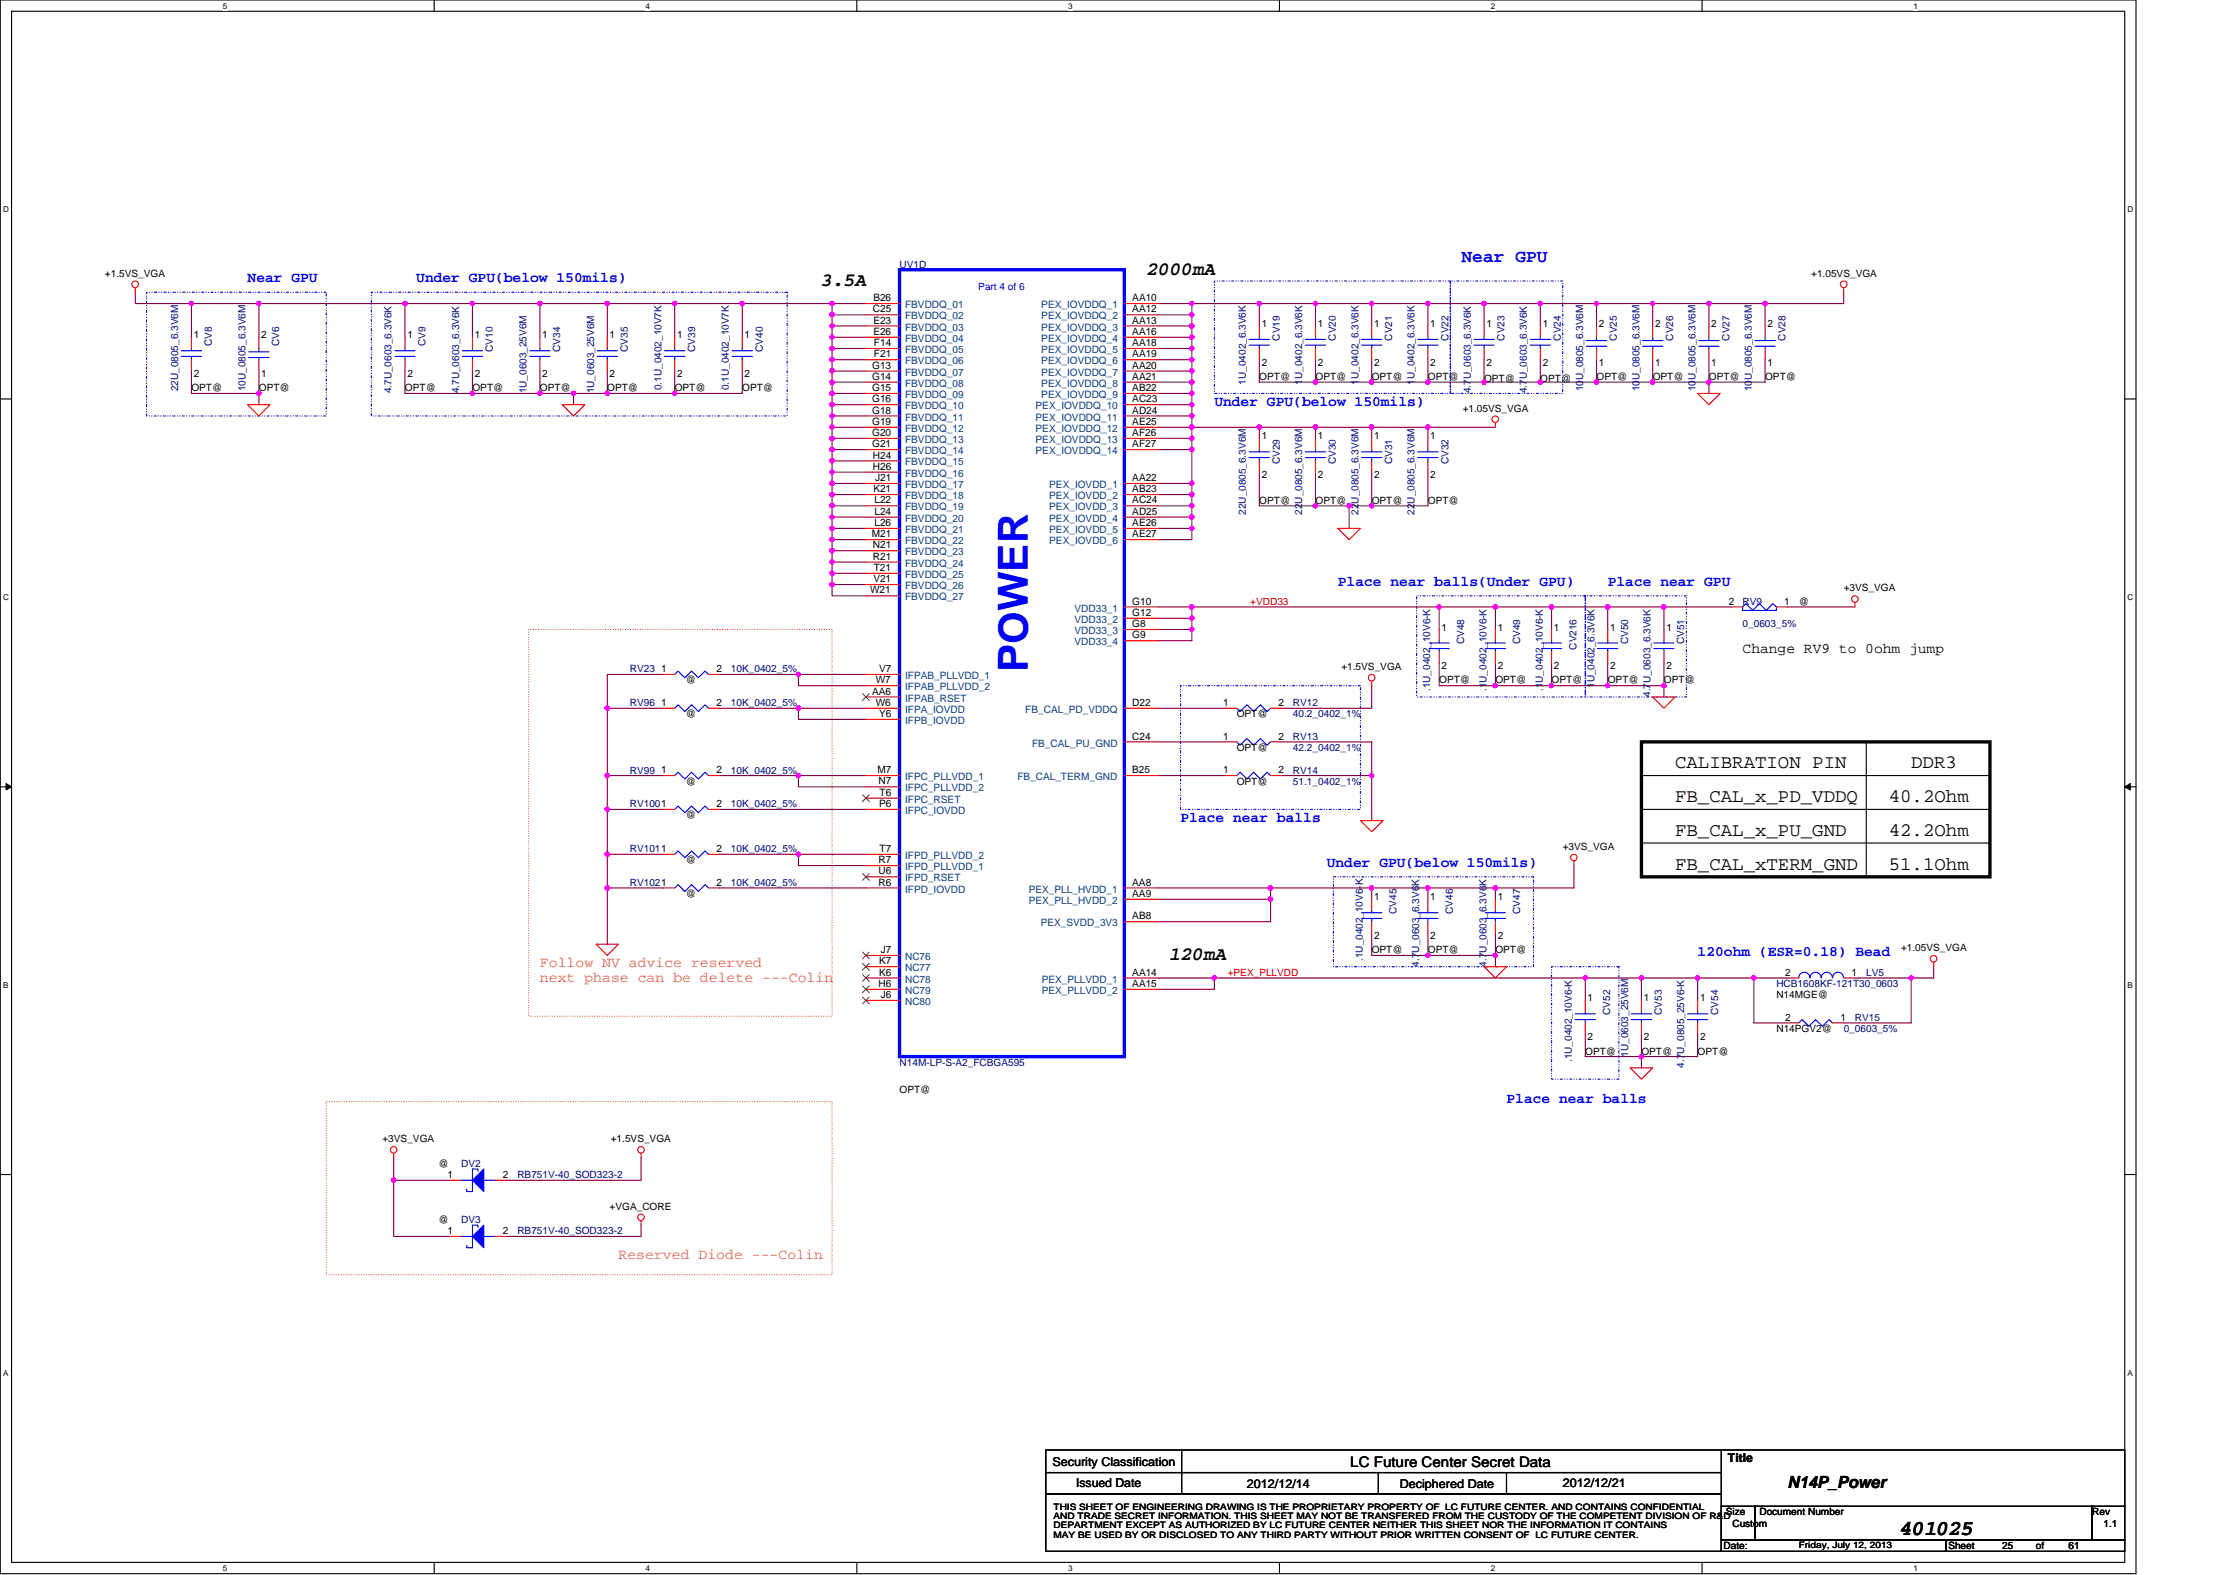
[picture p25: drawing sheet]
<svg xmlns="http://www.w3.org/2000/svg" width="297mm" height="210mm" viewBox="0 0 297 210" stroke-linecap="round" stroke-linejoin="round" font-family="sans-serif">
<defs><g id="words">
<text font-size="5.5" fill="#00f" x="137" y="89.6" transform="rotate(-90 137 89.6)">POWER</text>
<text font-size="2.8" x="253.3" y="204.7">401025</text>
<g font-size="2.5">
<text x="109.4" y="38.1">3.5A</text>
<text x="152.9" y="36.6">2000mA</text>
<text x="223.3" y="102.4">CALIBRATION PIN</text>
<text x="223.3" y="106.9">FB_CAL_x_PD_VDDQ</text>
<text x="251.8" y="106.9">40.2Ohm</text>
<text x="254.8" y="102.4">DDR3</text>
<text x="223.3" y="111.4">FB_CAL_x_PU_GND</text>
<text x="251.8" y="111.4">42.2Ohm</text>
<text x="223.3" y="115.9">FB_CAL_xTERM_GND</text>
<text x="251.8" y="115.9">51.1Ohm</text>
<text x="155.9" y="128">120mA</text>
</g>
<text font-size="2.4" fill="#00f" x="194.9" y="35">Near GPU</text>
<text font-size="2.2" x="238.3" y="198.4">N14P_Power</text>
<g font-size="1.9" fill="#00f">
<text x="33" y="37.6">Near GPU</text>
<text x="55.5" y="37.6">Under GPU(below 150mils)</text>
<text x="161.9" y="54.1">Under GPU(below 150mils)</text>
<text x="178.4" y="78.1">Place near balls(Under GPU)</text>
<text x="214.3" y="78.1">Place near GPU</text>
<text x="157.4" y="109.5">Place near balls</text>
<text x="176.9" y="115.5">Under GPU(below 150mils)</text>
<text x="226.3" y="127.5">120ohm (ESR=0.18) Bead</text>
<text x="200.8" y="147">Place near balls</text>
</g>
<g font-size="1.9">
<text x="232.3" y="87">Change RV9 to 0ohm jump</text>
<text x="180" y="195.5">LC Future Center Secret Data</text>
</g>
<g font-size="1.9" fill="#ff8000">
<text x="72" y="128.9">Follow NV advice reserved</text>
<text x="72" y="130.9">next phase can be delete ---Colin</text>
<text x="82.5" y="167.9">Reserved Diode ---Colin</text>
</g>
<g font-size="1.6">
<text x="140.3" y="195.4">Security Classification</text>
<text x="230.4" y="195">Title</text>
<text x="143.5" y="198.2">Issued Date</text>
<text x="166.2" y="198.4">2012/12/14</text>
<text x="186.6" y="198.4">Deciphered Date</text>
<text x="208.3" y="198.2">2012/12/21</text>
</g>
<g font-size="1.4">
<text x="116.4" y="41.7">C25</text>
<text x="116.4" y="40.2">B26</text>
<text x="151" y="40.2">AA10</text>
<text x="151" y="41.7">AA12</text>
<text x="25.8" y="45.1">1</text>
<text x="34.8" y="45.1">2</text>
<text x="54.3" y="45.1">1</text>
<text x="63.3" y="45.1">1</text>
<text x="72.3" y="45.1">1</text>
<text x="81.3" y="45.1">1</text>
<text x="90.3" y="45.1">1</text>
<text x="99.3" y="45.1">1</text>
<text x="116.4" y="43.1">E23</text>
<text x="116.4" y="44.6">E26</text>
<text x="116.5" y="46.1">F14</text>
<text x="116.5" y="47.6">F21</text>
<text x="151" y="43.1">AA13</text>
<text x="151" y="44.6">AA16</text>
<text x="151" y="46.1">AA18</text>
<text x="151" y="47.6">AA19</text>
<text x="168.2" y="43.6">1</text>
<text x="175.7" y="43.6">1</text>
<text x="183.2" y="43.6">1</text>
<text x="190.7" y="43.6">1</text>
<text x="198.2" y="43.6">1</text>
<text x="205.7" y="43.6">1</text>
<text x="213.2" y="43.6">2</text>
<text x="220.7" y="43.6">2</text>
<text x="228.2" y="43.6">2</text>
<text x="235.6" y="43.6">2</text>
<text x="25.8" y="50.2">2</text>
<text x="34.8" y="50.2">1</text>
<text x="54.3" y="50.2">2</text>
<text x="63.3" y="50.2">2</text>
<text x="72.3" y="50.2">2</text>
<text x="81.3" y="50.2">2</text>
<text x="90.3" y="50.2">2</text>
<text x="99.3" y="50.2">2</text>
<text x="116.3" y="50.6">G14</text>
<text x="116.3" y="52.1">G15</text>
<text x="116.3" y="53.6">G16</text>
<text x="116.3" y="49.1">G13</text>
<text x="151" y="49.1">AA20</text>
<text x="151" y="50.6">AA21</text>
<text x="151" y="52.1">AB22</text>
<text x="151" y="53.6">AC23</text>
<text x="168.2" y="48.7">2</text>
<text x="175.7" y="48.7">2</text>
<text x="183.2" y="48.7">2</text>
<text x="190.7" y="48.7">2</text>
<text x="198.2" y="48.7">2</text>
<text x="205.7" y="48.7">2</text>
<text x="213.2" y="48.7">1</text>
<text x="220.7" y="48.7">1</text>
<text x="228.2" y="48.7">1</text>
<text x="235.6" y="48.7">1</text>
<text x="116.3" y="55.1">G18</text>
<text x="116.3" y="56.6">G19</text>
<text x="116.3" y="58.1">G20</text>
<text x="116.3" y="59.6">G21</text>
<text x="151" y="55.1">AD24</text>
<text x="151" y="56.6">AE25</text>
<text x="151" y="58.1">AF26</text>
<text x="151" y="59.6">AF27</text>
<text x="168.2" y="58.6">1</text>
<text x="175.7" y="58.6">1</text>
<text x="183.2" y="58.6">1</text>
<text x="190.7" y="58.6">1</text>
<text x="116.4" y="61.1">H24</text>
<text x="116.4" y="62.6">H26</text>
<text x="116.4" y="65.6">K21</text>
<text x="116.7" y="64.1">J21</text>
<text x="151" y="64.1">AA22</text>
<text x="151" y="65.6">AB23</text>
<text x="168.2" y="63.7">2</text>
<text x="175.7" y="63.7">2</text>
<text x="183.2" y="63.7">2</text>
<text x="190.7" y="63.7">2</text>
<text x="116.2" y="71.6">M21</text>
<text x="116.6" y="67.1">L22</text>
<text x="116.6" y="68.6">L24</text>
<text x="116.6" y="70.1">L26</text>
<text x="151" y="67.1">AC24</text>
<text x="151" y="68.6">AD25</text>
<text x="151" y="70.1">AE26</text>
<text x="151" y="71.6">AE27</text>
<text x="116.4" y="73.1">N21</text>
<text x="116.4" y="74.6">R21</text>
<text x="116.4" y="77.6">V21</text>
<text x="116.5" y="76.1">T21</text>
<text x="116" y="79.1">W21</text>
<text x="151" y="80.6">G10</text>
<text x="151" y="82.1">G12</text>
<text x="151" y="83.6">G8</text>
<text x="230.5" y="80.6">2</text>
<text x="237.9" y="80.6">1</text>
<text x="88.1" y="89.6">1</text>
<text x="95.5" y="89.6">2</text>
<text x="117.2" y="89.6">V7</text>
<text x="151" y="85.1">G9</text>
<text x="192.2" y="84.1">1</text>
<text x="192.2" y="89.2">2</text>
<text x="199.7" y="84.1">1</text>
<text x="199.7" y="89.2">2</text>
<text x="207.2" y="84.1">1</text>
<text x="207.2" y="89.2">2</text>
<text x="214.7" y="84.1">1</text>
<text x="214.7" y="89.2">2</text>
<text x="222.2" y="84.1">1</text>
<text x="222.2" y="89.2">2</text>
<text x="88.1" y="94.1">1</text>
<text x="95.5" y="94.1">2</text>
<text x="116.3" y="92.6">AA6</text>
<text x="116.8" y="94.1">W6</text>
<text x="116.8" y="91.1">W7</text>
<text x="117.2" y="95.6">Y6</text>
<text x="151" y="94.1">D22</text>
<text x="163.1" y="94.1">1</text>
<text x="170.5" y="94.1">2</text>
<text x="151" y="98.6">C24</text>
<text x="163.1" y="98.6">1</text>
<text x="170.5" y="98.6">2</text>
<text x="88.1" y="103.1">1</text>
<text x="95.5" y="107.6">2</text>
<text x="95.5" y="103.1">2</text>
<text x="117" y="103.1">M7</text>
<text x="117.1" y="104.6">N7</text>
<text x="117.2" y="107.6">P6</text>
<text x="117.3" y="106.1">T6</text>
<text x="151" y="103.1">B25</text>
<text x="163.1" y="103.1">1</text>
<text x="170.5" y="103.1">2</text>
<text x="95.5" y="113.6">2</text>
<text x="117.3" y="113.6">T7</text>
<text x="95.5" y="118.1">2</text>
<text x="117.1" y="118.1">R6</text>
<text x="117.1" y="115.1">R7</text>
<text x="117.1" y="116.6">U6</text>
<text x="151" y="118.1">AA8</text>
<text x="151" y="119.6">AA9</text>
<text x="151" y="122.6">AB8</text>
<text x="183.2" y="120">1</text>
<text x="183.2" y="125.2">2</text>
<text x="190.7" y="120">1</text>
<text x="190.7" y="125.2">2</text>
<text x="199.7" y="120">1</text>
<text x="199.7" y="125.2">2</text>
<text x="117.1" y="131.6">H6</text>
<text x="117.2" y="128.6">K7</text>
<text x="117.2" y="130.1">K6</text>
<text x="117.4" y="127.1">J7</text>
<text x="151" y="130.1">AA14</text>
<text x="151" y="131.6">AA15</text>
<text x="238" y="130.1">2</text>
<text x="246.9" y="130.1">1</text>
<text x="117.4" y="133.1">J6</text>
<text x="211.7" y="133.5">1</text>
<text x="219.2" y="133.5">1</text>
<text x="226.6" y="133.5">1</text>
<text x="238" y="136.1">2</text>
<text x="245.4" y="136.1">1</text>
<text x="211.7" y="138.7">2</text>
<text x="219.2" y="138.7">2</text>
<text x="226.6" y="138.7">2</text>
<text x="59.7" y="157">1</text>
<text x="67" y="157">2</text>
<text x="59.7" y="164.5">1</text>
<text x="67" y="164.5">2</text>
</g>
<g font-size="1.4" fill="#004080">
<text x="120.7" y="41.1">FBVDDQ_01</text>
<text x="138.8" y="41.1">PEX_IOVDDQ_1</text>
<text x="120.7" y="42.6">FBVDDQ_02</text>
<text x="120.7" y="44.1">FBVDDQ_03</text>
<text x="120.7" y="45.6">FBVDDQ_04</text>
<text x="120.7" y="47.1">FBVDDQ_05</text>
<text x="138.8" y="42.6">PEX_IOVDDQ_2</text>
<text x="138.8" y="44.1">PEX_IOVDDQ_3</text>
<text x="138.8" y="45.6">PEX_IOVDDQ_4</text>
<text x="138.8" y="47.1">PEX_IOVDDQ_5</text>
<text x="120.7" y="48.6">FBVDDQ_06</text>
<text x="120.7" y="51.6">FBVDDQ_08</text>
<text x="120.7" y="53.1">FBVDDQ_09</text>
<text x="120.7" y="50.1">FBVDDQ_07</text>
<text x="138.8" y="48.6">PEX_IOVDDQ_6</text>
<text x="138.8" y="50.1">PEX_IOVDDQ_7</text>
<text x="138.8" y="51.6">PEX_IOVDDQ_8</text>
<text x="138.8" y="53.1">PEX_IOVDDQ_9</text>
<text x="120.7" y="54.6">FBVDDQ_10</text>
<text x="120.7" y="56.1">FBVDDQ_11</text>
<text x="120.7" y="57.6">FBVDDQ_12</text>
<text x="120.7" y="59.1">FBVDDQ_13</text>
<text x="138.1" y="54.6">PEX_IOVDDQ_10</text>
<text x="138.1" y="56.1">PEX_IOVDDQ_11</text>
<text x="138.1" y="57.6">PEX_IOVDDQ_12</text>
<text x="138.1" y="59.1">PEX_IOVDDQ_13</text>
<text x="120.7" y="60.6">FBVDDQ_14</text>
<text x="120.7" y="62.1">FBVDDQ_15</text>
<text x="120.7" y="63.6">FBVDDQ_16</text>
<text x="120.7" y="65.1">FBVDDQ_17</text>
<text x="138.1" y="60.6">PEX_IOVDDQ_14</text>
<text x="139.9" y="65.1">PEX_IOVDD_1</text>
<text x="120.7" y="66.5">FBVDDQ_18</text>
<text x="120.7" y="68.1">FBVDDQ_19</text>
<text x="120.7" y="69.6">FBVDDQ_20</text>
<text x="120.7" y="71.1">FBVDDQ_21</text>
<text x="139.9" y="66.5">PEX_IOVDD_2</text>
<text x="139.9" y="68.1">PEX_IOVDD_3</text>
<text x="139.9" y="69.6">PEX_IOVDD_4</text>
<text x="139.9" y="71.1">PEX_IOVDD_5</text>
<text x="120.7" y="72.6">FBVDDQ_22</text>
<text x="120.7" y="74">FBVDDQ_23</text>
<text x="120.7" y="75.5">FBVDDQ_24</text>
<text x="120.7" y="77">FBVDDQ_25</text>
<text x="139.9" y="72.6">PEX_IOVDD_6</text>
<text x="120.7" y="78.5">FBVDDQ_26</text>
<text x="120.7" y="80.1">FBVDDQ_27</text>
<text x="143.3" y="81.5">VDD33_1</text>
<text x="143.3" y="83">VDD33_2</text>
<text x="143.3" y="84.5">VDD33_3</text>
<text x="143.3" y="86">VDD33_4</text>
<text x="120.7" y="95">IFPA_IOVDD</text>
<text x="120.7" y="92">IFPAB_PLLVDD_2</text>
<text x="120.7" y="93.5">IFPAB_RSET</text>
<text x="120.7" y="90.5">IFPAB_PLLVDD_1</text>
<text x="136.7" y="95">FB_CAL_PD_VDDQ</text>
<text x="120.7" y="96.5">IFPB_IOVDD</text>
<text x="137.6" y="99.5">FB_CAL_PU_GND</text>
<text x="120.7" y="105.5">IFPC_PLLVDD_2</text>
<text x="120.7" y="107">IFPC_RSET</text>
<text x="120.7" y="104">IFPC_PLLVDD_1</text>
<text x="135.6" y="104">FB_CAL_TERM_GND</text>
<text x="120.7" y="108.5">IFPC_IOVDD</text>
<text x="120.7" y="119">IFPD_IOVDD</text>
<text x="120.7" y="116">IFPD_PLLVDD_1</text>
<text x="120.7" y="117.5">IFPD_RSET</text>
<text x="120.7" y="114.5">IFPD_PLLVDD_2</text>
<text x="137.2" y="119">PEX_PLL_HVDD_1</text>
<text x="137.2" y="120.5">PEX_PLL_HVDD_2</text>
<text x="138.7" y="123.5">PEX_SVDD_3V3</text>
<text x="120.7" y="129.5">NC77</text>
<text x="120.7" y="131">NC78</text>
<text x="120.7" y="128">NC76</text>
<text x="138.9" y="131">PEX_PLLVDD_1</text>
<text x="120.7" y="132.5">NC79</text>
<text x="120.7" y="134">NC80</text>
<text x="138.9" y="132.5">PEX_PLLVDD_2</text>
</g>
<g font-size="1.3" fill="#000080">
<text x="119.9" y="35.7">UV1D</text>
<text x="28.3" y="46.2" transform="rotate(-90 28.3 46.2)">CV8</text>
<text x="37.2" y="46.2" transform="rotate(-90 37.2 46.2)">CV6</text>
<text x="56.7" y="46.2" transform="rotate(-90 56.7 46.2)">CV9</text>
<text x="65.7" y="46.9" transform="rotate(-90 65.7 46.9)">CV10</text>
<text x="74.7" y="46.9" transform="rotate(-90 74.7 46.9)">CV34</text>
<text x="83.7" y="46.9" transform="rotate(-90 83.7 46.9)">CV35</text>
<text x="92.7" y="46.9" transform="rotate(-90 92.7 46.9)">CV39</text>
<text x="101.7" y="46.9" transform="rotate(-90 101.7 46.9)">CV40</text>
<text x="170.6" y="45.4" transform="rotate(-90 170.6 45.4)">CV19</text>
<text x="178.1" y="45.4" transform="rotate(-90 178.1 45.4)">CV20</text>
<text x="185.6" y="45.4" transform="rotate(-90 185.6 45.4)">CV21</text>
<text x="193.1" y="45.4" transform="rotate(-90 193.1 45.4)">CV22</text>
<text x="200.6" y="45.4" transform="rotate(-90 200.6 45.4)">CV23</text>
<text x="208.1" y="45.4" transform="rotate(-90 208.1 45.4)">CV24</text>
<text x="215.6" y="45.4" transform="rotate(-90 215.6 45.4)">CV25</text>
<text x="223.1" y="45.4" transform="rotate(-90 223.1 45.4)">CV26</text>
<text x="230.6" y="45.4" transform="rotate(-90 230.6 45.4)">CV27</text>
<text x="238.1" y="45.4" transform="rotate(-90 238.1 45.4)">CV28</text>
<text x="23.7" y="52.2" transform="rotate(-90 23.7 52.2)">22U_0805_6.3V6M</text>
<text x="32.7" y="52.2" transform="rotate(-90 32.7 52.2)">10U_0805_6.3V6M</text>
<text x="52.2" y="52.5" transform="rotate(-90 52.2 52.5)">4.7U_0603_6.3V6K</text>
<text x="61.2" y="52.5" transform="rotate(-90 61.2 52.5)">4.7U_0603_6.3V6K</text>
<text x="70.2" y="52.5" transform="rotate(-90 70.2 52.5)">1U_0603_25V6M</text>
<text x="79.2" y="52.5" transform="rotate(-90 79.2 52.5)">1U_0603_25V6M</text>
<text x="88.2" y="52" transform="rotate(-90 88.2 52)">0.1U_0402_10V7K</text>
<text x="97.2" y="52" transform="rotate(-90 97.2 52)">0.1U_0402_10V7K</text>
<text x="166.1" y="51.3" transform="rotate(-90 166.1 51.3)">1U_0402_6.3V6K</text>
<text x="173.6" y="51.3" transform="rotate(-90 173.6 51.3)">1U_0402_6.3V6K</text>
<text x="181.1" y="51.3" transform="rotate(-90 181.1 51.3)">1U_0402_6.3V6K</text>
<text x="188.6" y="51.3" transform="rotate(-90 188.6 51.3)">1U_0402_6.3V6K</text>
<text x="196.1" y="52.5" transform="rotate(-90 196.1 52.5)">4.7U_0603_6.3V6K</text>
<text x="203.6" y="52.5" transform="rotate(-90 203.6 52.5)">4.7U_0603_6.3V6K</text>
<text x="211.1" y="52.2" transform="rotate(-90 211.1 52.2)">10U_0805_6.3V6M</text>
<text x="218.6" y="52.2" transform="rotate(-90 218.6 52.2)">10U_0805_6.3V6M</text>
<text x="226.1" y="52.2" transform="rotate(-90 226.1 52.2)">10U_0805_6.3V6M</text>
<text x="233.5" y="52.2" transform="rotate(-90 233.5 52.2)">10U_0805_6.3V6M</text>
<text x="170.6" y="61.9" transform="rotate(-90 170.6 61.9)">CV29</text>
<text x="178.1" y="61.9" transform="rotate(-90 178.1 61.9)">CV30</text>
<text x="185.6" y="61.9" transform="rotate(-90 185.6 61.9)">CV31</text>
<text x="193.1" y="61.9" transform="rotate(-90 193.1 61.9)">CV32</text>
<text x="166.1" y="68.6" transform="rotate(-90 166.1 68.6)">22U_0805_6.3V6M</text>
<text x="173.6" y="68.6" transform="rotate(-90 173.6 68.6)">22U_0805_6.3V6M</text>
<text x="181.1" y="68.6" transform="rotate(-90 181.1 68.6)">22U_0805_6.3V6M</text>
<text x="188.6" y="68.6" transform="rotate(-90 188.6 68.6)">22U_0805_6.3V6M</text>
<text x="232.3" y="80.6">RV9</text>
<text x="232.3" y="83.6">0_0603_5%</text>
<text x="84" y="89.6">RV23</text>
<text x="97.4" y="89.6">10K_0402_5%</text>
<text x="195.2" y="85.9" transform="rotate(-90 195.2 85.9)">CV48</text>
<text x="202.7" y="85.9" transform="rotate(-90 202.7 85.9)">CV49</text>
<text x="210.2" y="86.6" transform="rotate(-90 210.2 86.6)">CV216</text>
<text x="217.1" y="85.9" transform="rotate(-90 217.1 85.9)">CV50</text>
<text x="224.6" y="85.9" transform="rotate(-90 224.6 85.9)">CV51</text>
<text x="84" y="94.1">RV96</text>
<text x="97.4" y="94.1">10K_0402_5%</text>
<text x="172.4" y="94.1">RV12</text>
<text x="172.4" y="95.6">40.2_0402_1%</text>
<text x="190.7" y="92.2" transform="rotate(-90 190.7 92.2)">.1U_0402_10V6-K</text>
<text x="198.2" y="92.2" transform="rotate(-90 198.2 92.2)">.1U_0402_10V6-K</text>
<text x="205.7" y="92.2" transform="rotate(-90 205.7 92.2)">.1U_0402_10V6-K</text>
<text x="212.6" y="91.7" transform="rotate(-90 212.6 91.7)">1U_0402_6.3V6K</text>
<text x="220.1" y="92.9" transform="rotate(-90 220.1 92.9)">4.7U_0603_6.3V6K</text>
<text x="172.4" y="98.6">RV13</text>
<text x="172.4" y="100.1">42.2_0402_1%</text>
<text x="84" y="107.6">RV1001</text>
<text x="84" y="103.1">RV99</text>
<text x="97.4" y="107.6">10K_0402_5%</text>
<text x="97.4" y="103.1">10K_0402_5%</text>
<text x="172.4" y="103.1">RV14</text>
<text x="172.4" y="104.6">51.1_0402_1%</text>
<text x="84" y="113.6">RV1011</text>
<text x="97.4" y="113.6">10K_0402_5%</text>
<text x="84" y="118.1">RV1021</text>
<text x="97.4" y="118.1">10K_0402_5%</text>
<text x="186.2" y="121.8" transform="rotate(-90 186.2 121.8)">CV45</text>
<text x="193.7" y="121.8" transform="rotate(-90 193.7 121.8)">CV46</text>
<text x="202.7" y="121.8" transform="rotate(-90 202.7 121.8)">CV47</text>
<text x="181.7" y="128.1" transform="rotate(-90 181.7 128.1)">.1U_0402_10V6-K</text>
<text x="189.2" y="128.9" transform="rotate(-90 189.2 128.9)">4.7U_0603_6.3V6K</text>
<text x="198.2" y="128.9" transform="rotate(-90 198.2 128.9)">4.7U_0603_6.3V6K</text>
<text x="236.8" y="131.6">HCB1608KF-121T30_0603</text>
<text x="248.8" y="130.1">LV5</text>
<text x="214.7" y="135.3" transform="rotate(-90 214.7 135.3)">CV52</text>
<text x="221.6" y="135.3" transform="rotate(-90 221.6 135.3)">CV53</text>
<text x="229.1" y="135.3" transform="rotate(-90 229.1 135.3)">CV54</text>
<text x="245.8" y="137.6">0_0603_5%</text>
<text x="247.3" y="136.1">RV15</text>
<text x="119.9" y="142.1">N14M-LP-S-A2_FCBGA595</text>
<text x="209.6" y="141.6" transform="rotate(-90 209.6 141.6)">.1U_0402_10V6-K</text>
<text x="217.1" y="140.9" transform="rotate(-90 217.1 140.9)">1U_0603_25V6M</text>
<text x="224.6" y="142.4" transform="rotate(-90 224.6 142.4)">4.7U_0805_25V6-K</text>
<text x="61.5" y="155.6">DV2</text>
<text x="69" y="157.1">RB751V-40_SOD323-2</text>
<text x="61.5" y="163.1">DV3</text>
<text x="69" y="164.5">RB751V-40_SOD323-2</text>
</g>
<g font-size="1.3">
<text x="14" y="36.9">+1.5VS_VGA</text>
<text x="241.5" y="36.9">+1.05VS_VGA</text>
<text x="25.5" y="52.2">OPT@</text>
<text x="34.5" y="52.2">OPT@</text>
<text x="54" y="52.2">OPT@</text>
<text x="63" y="52.2">OPT@</text>
<text x="72" y="52.2">OPT@</text>
<text x="81" y="52.2">OPT@</text>
<text x="90" y="52.2">OPT@</text>
<text x="99" y="52.2">OPT@</text>
<text x="167.9" y="50.7">OPT@</text>
<text x="175.4" y="50.7">OPT@</text>
<text x="182.9" y="50.7">OPT@</text>
<text x="190.4" y="50.7">OPT@</text>
<text x="197.9" y="51">OPT@</text>
<text x="205.4" y="51">OPT@</text>
<text x="212.8" y="50.7">OPT@</text>
<text x="220.3" y="50.7">OPT@</text>
<text x="227.8" y="50.7">OPT@</text>
<text x="235.3" y="50.7">OPT@</text>
<text x="195" y="54.9">+1.05VS_VGA</text>
<text x="167.9" y="67.1">OPT@</text>
<text x="175.4" y="67.1">OPT@</text>
<text x="182.9" y="67.1">OPT@</text>
<text x="190.4" y="67.1">OPT@</text>
<text x="239.8" y="80.6">@</text>
<text x="245.8" y="78.8">+3VS_VGA</text>
<text x="178.8" y="89.3">+1.5VS_VGA</text>
<text x="91.5" y="91.1">@</text>
<text x="91.5" y="95.6">@</text>
<text x="164.9" y="95.6">OPT@</text>
<text x="191.9" y="91.1">OPT@</text>
<text x="199.4" y="91.1">OPT@</text>
<text x="206.9" y="91.1">OPT@</text>
<text x="214.4" y="91.1">OPT@</text>
<text x="221.8" y="91.1">OPT@</text>
<text x="164.9" y="100.1">OPT@</text>
<text x="91.5" y="104.6">@</text>
<text x="164.9" y="104.6">OPT@</text>
<text x="91.5" y="109.1">@</text>
<text x="208.3" y="113.3">+3VS_VGA</text>
<text x="91.5" y="119.6">@</text>
<text x="91.5" y="115.1">@</text>
<text x="182.9" y="127.1">OPT@</text>
<text x="190.4" y="127.1">OPT@</text>
<text x="199.4" y="127.1">OPT@</text>
<text x="253.4" y="126.8">+1.05VS_VGA</text>
<text x="236.8" y="133.1">N14MGE@</text>
<text x="236.8" y="137.6">N14PGV2@</text>
<text x="211.3" y="140.6">OPT@</text>
<text x="218.8" y="140.6">OPT@</text>
<text x="226.3" y="140.6">OPT@</text>
<text x="119.9" y="145.7">OPT@</text>
<text x="51" y="152.3">+3VS_VGA</text>
<text x="58.5" y="155.6">@</text>
<text x="81.4" y="152.3">+1.5VS_VGA</text>
<text x="81.3" y="161.3">+VGA_CORE</text>
<text x="58.5" y="163.1">@</text>
<text x="230.1" y="202">Size</text>
<text x="231" y="203.5">Custom</text>
<text x="234.6" y="202">Document Number</text>
<text x="278.9" y="202">Rev</text>
<text x="280.4" y="203.5">1.1</text>
<text x="229.8" y="206.5">Date:</text>
<text x="259.8" y="206.5">Sheet</text>
<text x="266.9" y="206.5">25</text>
<text x="271.4" y="206.5">of</text>
<text x="275.8" y="206.5">61</text>
</g>
<text font-size="1.3" fill="#00f" x="130.4" y="38.7">Part 4 of 6</text>
<g font-size="1.3" fill="#f00">
<text x="166.7" y="80.6">+VDD33</text>
<text x="163.7" y="130.1">+PEX_PLLVDD</text>
</g>
<g font-size="1.2">
<text x="140.5" y="201.3">THIS SHEET OF ENGINEERING DRAWING IS THE PROPRIETARY PROPERTY OF LC FUTURE CENTER. AND CONTAINS CONFIDENTIAL</text>
<text x="140.5" y="202.5">AND TRADE SECRET INFORMATION. THIS SHEET MAY NOT BE TRANSFERED FROM THE CUSTODY OF THE COMPETENT DIVISION OF R&amp;D</text>
<text x="140.5" y="203.8">DEPARTMENT EXCEPT AS AUTHORIZED BY LC FUTURE CENTER NEITHER THIS SHEET NOR THE INFORMATION IT CONTAINS</text>
<text x="140.5" y="205">MAY BE USED BY OR DISCLOSED TO ANY THIRD PARTY WITHOUT PRIOR WRITTEN CONSENT OF LC FUTURE CENTER.</text>
<text x="239.8" y="206.4">Friday, July 12, 2013</text>
</g>
<g font-size="1.1">
<text x="29.7" y="1.1">5</text>
<text x="86.1" y="1.1">4</text>
<text x="142.4" y="1.1">3</text>
<text x="198.8" y="1.1">2</text>
<text x="255.1" y="1.1">1</text>
<text x=".4" y="28.3">D</text>
<text x="283.7" y="28.3">D</text>
<text x=".4" y="80">C</text>
<text x="283.7" y="80">C</text>
<text x=".4" y="131.7">B</text>
<text x="283.7" y="131.7">B</text>
<text x=".4" y="183.4">A</text>
<text x="283.7" y="183.4">A</text>
<text x="29.7" y="209.4">5</text>
<text x="86.1" y="209.4">4</text>
<text x="142.4" y="209.4">3</text>
<text x="198.8" y="209.4">2</text>
<text x="255.1" y="209.4">1</text>
</g>
</g></defs>
<path d="M0 0h284.8v209.8h-284.8zM1.5 1.5h281.8v206.8h-281.8z" fill="none" stroke="#000" stroke-width=".15"/>
<g fill="#fff">
<path d="M29.7 .2h.6v1.2h-.6z"/>
<path d="M29.7 208.5h.6v1.2h-.6z"/>
</g>
<path d="M57.9 0v1.5M57.9 208.3v1.5" fill="none" stroke="#000" stroke-width=".15"/>
<g fill="#fff">
<path d="M86.1 .2h.6v1.2h-.6z"/>
<path d="M86.1 208.5h.6v1.2h-.6z"/>
</g>
<path d="M114.2 0v1.5M114.2 208.3v1.5" fill="none" stroke="#000" stroke-width=".15"/>
<g fill="#fff">
<path d="M142.4 .2h.6v1.2h-.6z"/>
<path d="M142.4 208.5h.6v1.2h-.6z"/>
</g>
<path d="M170.6 0v1.5M170.6 208.3v1.5" fill="none" stroke="#000" stroke-width=".15"/>
<g fill="#fff">
<path d="M198.8 .2h.5v1.2h-.5z"/>
<path d="M198.8 208.5h.5v1.2h-.5z"/>
</g>
<path d="M226.9 0v1.5M226.9 208.3v1.5" fill="none" stroke="#000" stroke-width=".15"/>
<g fill="#fff">
<path d="M255.1 .2h.6v1.2h-.6z"/>
<path d="M255.1 208.5h.6v1.2h-.6z"/>
<path d="M.4 27.3h.8v1.3h-.8z"/>
<path d="M283.7 27.3h.7v1.3h-.7z"/>
<path d="M.4 79h.8v1.2h-.8z"/>
<path d="M283.7 79h.7v1.2h-.7z"/>
</g>
<path d="M0 53.2h1.5M283.3 53.2h1.5" fill="none" stroke="#000" stroke-width=".15"/>
<g fill="#fff">
<path d="M.4 130.7h.7v1.3h-.7z"/>
<path d="M283.7 130.7h.6v1.3h-.6z"/>
</g>
<path d="M0 104.9h1.5M283.3 104.9h1.5" fill="none" stroke="#000" stroke-width=".15"/>
<path d="M.8 104.5l.7 .4-.7 .4zM283.3 104.9l.7-.4v.8z" fill="#000" stroke="#000" stroke-width=".13"/>
<g fill="#fff">
<path d="M.4 182.4h.7v1.2h-.7z"/>
<path d="M283.7 182.4h.6v1.2h-.6z"/>
</g>
<g fill="none" stroke="#000" stroke-width=".15">
<path d="M248.8 98.9v18M218.8 107.9h46.5M218.8 103.4h46.5M218.8 112.4h46.5M0 156.6h1.5M283.3 156.6h1.5M139.4 193.3h90.1v3h-90.1zM139.4 196.3h90.1v2.9h-90.1zM139.4 199.2h90.1v7.6h-90.1zM157.5 193.3v5.9M183.8 196.3v2.9M200.8 196.3v2.9"/>
<path d="M229.3 193.3h54v7.5M229.5 205.3h30v1.5h-30zM229.5 200.8h4.5v4.5h-4.5zM234 200.8h44.9v4.5h-44.9zM259.5 205.3h23.8v1.5h-23.8zM278.9 200.8h4.4v4.5h-4.4z"/>
</g>
<path d="M19.5 39h24v16.5h-24zM49.5 39h55.4v16.5h-55.4zM161.9 37.5h31.5v15h-31.5zM193.4 37.5h14.9v15h-14.9zM188.9 79.4h22.4v13.5h-22.4zM211.3 79.4h13.5v13.5h-13.5zM157.4 91.4h24v16.5h-24zM177.8 116.9h26.6v12h-26.6zM206.9 128.9h8.9v15h-8.9z" fill="none" stroke="#00f" stroke-width=".15" stroke-dasharray=".3 .3 0 .3 0 .3"/>
<path d="M218.8 98.9h46.5v18h-46.5z" fill="none" stroke="#000" stroke-width=".44"/>
<path d="M70.5 83.9h40.4v51.6h-40.4zM43.5 146.9h67.4v23h-67.4z" fill="none" stroke="#ff8000" stroke-width=".15" stroke-dasharray="0 .3"/>
<g fill="none" stroke="#800040" stroke-width=".15">
<path d="M18 39v1.5h7.5M245.8 39v1.5h-10.5M25.5 40.5h9M25.5 40.5v4.5M25.5 49.5v3h9M34.5 40.5h19.5M34.5 40.5v4.5M34.5 49.5v3M34.5 52.5v1.5M54 49.5v3h9M54 40.5v4.5M54 40.5h9"/>
<path d="M63 49.5v3M63 52.5h9M63 40.5v4.5M63 40.5h9M72 49.5v3M72 40.5v4.5M72 52.5h4.5M72 40.5h9M76.5 52.5v1.5M76.5 52.5h4.5M81 52.5h9M81 49.5v3"/>
<path d="M81 40.5v4.5M81 40.5h9M90 40.5v4.5M90 49.5v3M90 40.5h9M99 40.5h11.9M99 40.5v4.5M99 49.5v3h-9M110.9 40.5h4.5M110.9 40.5v1.5h4.5M110.9 43.5h4.5M110.9 43.5v1.5h4.5"/>
<path d="M110.9 45v1.5h4.5M110.9 48h4.5M110.9 48v1.5h4.5M110.9 50.9h4.5M110.9 50.9v1.6h4.5M110.9 52.5v1.5h4.5M110.9 54v1.5h4.5M110.9 57h4.5M110.9 58.4h4.5M110.9 58.4v1.5h4.5M110.9 42v1.5M110.9 46.5v1.5"/>
<path d="M110.9 49.5v1.4M110.9 55.5v1.5M110.9 57v1.4M110.9 59.9v1.5M154.4 45h4.5M154.4 59.9h4.5M154.4 46.5h4.5M154.4 48h4.5M154.4 52.5h4.5M154.4 40.5h4.5M154.4 54h4.5M154.4 55.5h4.5"/>
<path d="M154.4 42h4.5M154.4 57h4.5M154.4 43.5h4.5M154.4 58.4h4.5M154.4 49.5h4.5M154.4 50.9h4.5M158.9 43.5v1.5M158.9 58.4v1.5M158.9 45v1.5M158.9 40.5h9M158.9 57h9M158.9 46.5v1.5"/>
<path d="M158.9 59.9v4.6M158.9 50.9v1.6M158.9 52.5v1.5M158.9 54v1.5M158.9 55.5v1.5M158.9 40.5v1.5M158.9 42v1.5M158.9 57v1.4M158.9 48v2.9M167.9 40.5h7.5M167.9 40.5v3M167.9 48v2.9h7.5"/>
<path d="M167.9 57h7.5M167.9 57v1.4M175.4 40.5v3M175.4 48v2.9M175.4 40.5h7.5v3M175.4 50.9h7.5M175.4 57h7.5M175.4 57v1.4M182.9 40.5h7.5M182.9 50.9h7.5M182.9 57h7.5M182.9 48v2.9"/>
<path d="M182.9 57v1.4M190.4 40.5h7.5M190.4 50.9h7.5M190.4 57h9M190.4 40.5v3M190.4 48v2.9M190.4 57v1.4M197.9 50.9h7.5M197.9 40.5h7.5M197.9 48v2.9M197.9 40.5v3M205.4 50.9h7.4"/>
<path d="M205.4 40.5h7.4M205.4 48v2.9M205.4 40.5v3M212.8 40.5v3M212.8 50.9h7.5M212.8 40.5h7.5M212.8 48v2.9M220.3 50.9h7.5M220.3 40.5h7.5M220.3 48v2.9M220.3 40.5v3M227.8 40.5h7.5"/>
<path d="M227.8 48v2.9M227.8 50.9v1.6M227.8 40.5v3M235.3 40.5v3M235.3 48v2.9h-7.5M110.9 61.4h4.5M110.9 62.9h4.5M110.9 64.5h4.5M110.9 64.5v1.4h4.5M110.9 65.9v1.5h4.5M110.9 73.4h4.5M110.9 74.9h4.5"/>
<path d="M110.9 76.4h4.5M110.9 68.9h4.5M110.9 70.4h4.5M110.9 71.9h4.5M110.9 77.9h4.5M110.9 77.9v1.5h4.5M110.9 61.4v1.5M110.9 62.9v1.6M110.9 71.9v1.5M110.9 73.4v3M110.9 70.4v1.5M110.9 67.4v3"/>
<path d="M110.9 76.4v1.5M154.4 64.5h4.5M154.4 65.9h4.5M154.4 67.4h4.5M154.4 68.9h4.5M154.4 70.4h4.5M158.9 70.4v1.5h-4.5M158.9 68.9v1.5M158.9 64.5v1.4M158.9 65.9v1.5M158.9 67.4v1.5M167.9 62.9v4.5h7.5"/>
<path d="M175.4 62.9v4.5M175.4 67.4h4.5v3M179.9 67.4h3M182.9 62.9v4.5M190.4 62.9v4.5h-7.5M81 94.4v9M81 94.4h7.5M88.5 89.9h-7.5v4.5M95.9 89.9h10.5v1.5h9M95.9 94.4h10.5v1.5h9M106.4 89.9h9M106.4 94.4h9"/>
<path d="M154.4 83.9h4.5M154.4 94.4h9M154.4 98.9h9M154.4 82.4h4.5M154.4 80.9h4.5M158.9 80.9h33M158.9 83.9v1.5h-4.5M158.9 82.4v1.5M158.9 80.9v1.5M170.9 98.9h12v4.5M182.9 91.4v3h-12M191.9 80.9h7.5"/>
<path d="M191.9 80.9v3M191.9 88.4v3h7.5M199.4 91.4h7.5M199.4 80.9h7.5M199.4 88.4v3M199.4 80.9v3M206.9 80.9h7.5M206.9 80.9v3M206.9 88.4v3M206.9 91.4h7.5M214.4 80.9v3M214.4 88.4v3"/>
<path d="M214.4 80.9h7.4M214.4 91.4h7.4v1.5M221.8 88.4v3M221.8 80.9v3M221.8 80.9h9M238.3 80.9h9M81 103.4v4.5M81 113.9v4.5M81 118.4v7.5M81 107.9v6M81 103.4h7.5M81 107.9h7.5"/>
<path d="M81 113.9h7.5M81 118.4h7.5M95.9 113.9h10.5M95.9 103.4h10.5M95.9 107.9h19.5M95.9 118.4h19.5M106.4 103.4h9M106.4 103.4v1.5h9M106.4 113.9h9M106.4 113.9v1.5h9M154.4 103.4h9M154.4 119.9h15"/>
<path d="M154.4 118.4h15M169.4 119.9v3h-15M169.4 118.4h13.5M169.4 118.4v1.5M170.9 103.4h12M182.9 103.4v6M182.9 118.4h7.5M182.9 118.4v1.5M190.4 118.4v1.5M190.4 118.4h9M199.4 118.4v1.5M209.8 115.4v3h-10.4"/>
<path d="M154.4 130.4h7.5M161.9 130.4h49.4M161.9 130.4v1.5h-7.5M182.9 124.4v3h7.5M190.4 127.4h9M190.4 124.4v3M199.4 124.4v3M199.4 127.4v1.5M211.3 130.4h7.5M211.3 137.9v3h7.5M211.3 130.4v3M218.8 130.4h7.5"/>
<path d="M218.8 130.4v3M218.8 137.9v3M226.3 130.4h7.5M226.3 137.9v3h-7.5M226.3 130.4v3M233.8 130.4v6h4.5M233.8 130.4h4.5M247.3 130.4h7.5M254.8 130.4v6h-9M257.8 128.9v1.5h-3M52.5 157.4v7.4h7.5M52.5 154.4v3"/>
<path d="M52.5 157.4h7.5M85.5 154.4v3h-18M218.8 140.9v1.5M85.5 163.3v1.5h-18"/>
</g>
<g fill="#f0f" stroke="#f0f" stroke-width=".15">
<circle cx="52.5" cy="157.3" r=".29"/>
<circle cx="158.9" cy="44.9" r=".29"/>
<circle cx="158.9" cy="43.5" r=".29"/>
<circle cx="158.9" cy="59.9" r=".29"/>
<circle cx="158.9" cy="46.4" r=".29"/>
<circle cx="190.4" cy="56.9" r=".29"/>
<circle cx="235.3" cy="40.5" r=".29"/>
<circle cx="182.9" cy="40.5" r=".29"/>
<circle cx="175.4" cy="40.5" r=".29"/>
<circle cx="190.4" cy="40.5" r=".29"/>
<circle cx="205.3" cy="50.9" r=".29"/>
<circle cx="197.8" cy="50.9" r=".29"/>
<circle cx="190.4" cy="50.9" r=".29"/>
<circle cx="227.8" cy="50.9" r=".29"/>
<circle cx="220.3" cy="50.9" r=".29"/>
<circle cx="212.8" cy="50.9" r=".29"/>
<circle cx="182.9" cy="50.9" r=".29"/>
<circle cx="175.4" cy="50.9" r=".29"/>
<circle cx="182.9" cy="67.4" r=".29"/>
<circle cx="179.9" cy="67.4" r=".29"/>
<circle cx="175.4" cy="67.4" r=".29"/>
<circle cx="182.9" cy="56.9" r=".29"/>
<circle cx="175.4" cy="56.9" r=".29"/>
<circle cx="158.9" cy="70.4" r=".29"/>
<circle cx="167.9" cy="40.5" r=".29"/>
<circle cx="167.9" cy="56.9" r=".29"/>
<circle cx="158.9" cy="56.9" r=".29"/>
<circle cx="158.9" cy="64.4" r=".29"/>
<circle cx="158.9" cy="67.4" r=".29"/>
<circle cx="158.9" cy="65.9" r=".29"/>
<circle cx="158.9" cy="53.9" r=".29"/>
<circle cx="158.9" cy="52.4" r=".29"/>
<circle cx="158.9" cy="55.4" r=".29"/>
<circle cx="158.9" cy="68.9" r=".29"/>
<circle cx="158.9" cy="41.9" r=".29"/>
<circle cx="158.9" cy="40.5" r=".29"/>
<circle cx="197.9" cy="40.5" r=".29"/>
<circle cx="205.3" cy="40.5" r=".29"/>
<circle cx="227.8" cy="40.5" r=".29"/>
<circle cx="220.3" cy="40.5" r=".29"/>
<circle cx="212.8" cy="40.5" r=".29"/>
<circle cx="158.9" cy="58.4" r=".29"/>
<circle cx="158.9" cy="50.9" r=".29"/>
<circle cx="158.9" cy="49.4" r=".29"/>
<circle cx="158.9" cy="48" r=".29"/>
<circle cx="221.8" cy="80.9" r=".3"/>
<circle cx="214.3" cy="80.9" r=".3"/>
<circle cx="221.8" cy="91.4" r=".29"/>
<circle cx="214.3" cy="91.4" r=".29"/>
<circle cx="199.3" cy="91.4" r=".29"/>
<circle cx="158.9" cy="82.4" r=".29"/>
<circle cx="206.8" cy="80.9" r=".3"/>
<circle cx="206.8" cy="91.4" r=".29"/>
<circle cx="199.3" cy="80.9" r=".3"/>
<circle cx="199.3" cy="118.4" r=".3"/>
<circle cx="190.4" cy="118.4" r=".29"/>
<circle cx="182.9" cy="118.4" r=".29"/>
<circle cx="169.4" cy="118.4" r=".3"/>
<circle cx="199.3" cy="127.4" r=".29"/>
<circle cx="190.4" cy="127.4" r=".29"/>
<circle cx="182.9" cy="103.4" r=".29"/>
<circle cx="218.8" cy="140.9" r=".29"/>
<circle cx="218.8" cy="130.4" r=".29"/>
<circle cx="211.3" cy="130.4" r=".29"/>
<circle cx="226.3" cy="130.4" r=".29"/>
<circle cx="106.4" cy="89.9" r=".29"/>
<circle cx="106.4" cy="94.4" r=".29"/>
<circle cx="106.4" cy="103.4" r=".29"/>
<circle cx="106.4" cy="113.9" r=".29"/>
<circle cx="81" cy="94.4" r=".3"/>
<circle cx="81" cy="107.9" r=".29"/>
<circle cx="81" cy="103.4" r=".3"/>
<circle cx="81" cy="113.9" r=".29"/>
<circle cx="81" cy="118.4" r=".3"/>
<circle cx="161.9" cy="130.4" r=".29"/>
<circle cx="169.4" cy="119.9" r=".29"/>
<circle cx="25.5" cy="40.5" r=".29"/>
<circle cx="110.9" cy="41.9" r=".3"/>
<circle cx="110.9" cy="43.5" r=".3"/>
<circle cx="110.9" cy="46.4" r=".29"/>
<circle cx="110.9" cy="44.9" r=".29"/>
<circle cx="110.9" cy="48" r=".29"/>
<circle cx="110.9" cy="50.9" r=".3"/>
<circle cx="110.9" cy="49.4" r=".3"/>
<circle cx="110.9" cy="53.9" r=".29"/>
<circle cx="110.9" cy="52.4" r=".29"/>
<circle cx="110.9" cy="55.4" r=".29"/>
<circle cx="110.9" cy="56.9" r=".3"/>
<circle cx="110.9" cy="58.4" r=".3"/>
<circle cx="110.9" cy="61.4" r=".29"/>
<circle cx="110.9" cy="59.9" r=".29"/>
<circle cx="110.9" cy="62.9" r=".29"/>
<circle cx="110.9" cy="64.4" r=".3"/>
<circle cx="110.9" cy="67.4" r=".29"/>
<circle cx="110.9" cy="65.9" r=".3"/>
<circle cx="110.9" cy="76.4" r=".29"/>
<circle cx="110.9" cy="70.4" r=".29"/>
<circle cx="110.9" cy="74.9" r=".29"/>
<circle cx="110.9" cy="73.4" r=".3"/>
<circle cx="110.9" cy="71.9" r=".3"/>
<circle cx="110.9" cy="68.9" r=".29"/>
<circle cx="110.9" cy="40.5" r=".29"/>
<circle cx="98.9" cy="40.5" r=".29"/>
<circle cx="110.9" cy="77.9" r=".29"/>
<circle cx="89.9" cy="52.4" r=".29"/>
<circle cx="81" cy="52.4" r=".29"/>
<circle cx="76.5" cy="52.4" r=".29"/>
<circle cx="72" cy="52.4" r=".29"/>
<circle cx="63" cy="40.5" r=".29"/>
<circle cx="81" cy="40.5" r=".29"/>
<circle cx="72" cy="40.5" r=".29"/>
<circle cx="54" cy="40.5" r=".29"/>
<circle cx="34.5" cy="40.5" r=".29"/>
<circle cx="89.9" cy="40.5" r=".29"/>
<circle cx="63" cy="52.4" r=".29"/>
<circle cx="34.5" cy="52.4" r=".29"/>
<circle cx="191.9" cy="80.9" r=".3"/>
<circle cx="158.9" cy="80.9" r=".29"/>
<circle cx="158.9" cy="83.9" r=".29"/>
<circle cx="254.8" cy="130.4" r=".29"/>
<circle cx="233.8" cy="130.4" r=".29"/>
</g>
<g fill="none" stroke="#f00" stroke-width=".15">
<path d="M18 38.4v.6M245.8 38.4v.6M25.5 45v1.5M25.5 48v1.5M33 54h3l-1.5 1.5zM34.5 48v1.5M34.5 45v1.5M54 45v1.5M54 48v1.5M63 45v1.5M63 48v1.5M72 45v1.5"/>
<path d="M72 48v1.5M75 54h3l-1.5 1.5zM81 45v1.5M81 48v1.5M90 45v1.5M90 48v1.5M99 45v1.5M99 48v1.5M115.4 40.5h4.5M115.4 42h4.5M115.4 43.5h4.5M115.4 45h4.5"/>
<path d="M115.4 46.5h4.5M115.4 48h4.5M115.4 50.9h4.5M115.4 52.5h4.5M115.4 54h4.5M115.4 55.5h4.5M115.4 57h4.5M115.4 58.4h4.5M115.4 59.9h4.5M115.4 49.5h4.5M149.9 40.5h4.5M149.9 42h4.5"/>
<path d="M149.9 43.5h4.5M149.9 45h4.5M149.9 46.5h4.5M149.9 48h4.5M149.9 49.5h4.5M149.9 50.9h4.5M149.9 52.5h4.5M149.9 54h4.5M149.9 55.5h4.5M149.9 57h4.5M149.9 58.4h4.5M149.9 59.9h4.5"/>
<path d="M167.9 58.4v1.5M167.9 43.5v1.5M167.9 46.5v1.5M175.4 58.4v1.5M175.4 43.5v1.5M175.4 46.5v1.5M182.9 43.5v1.5M182.9 46.5v1.5M182.9 58.4v1.5M190.4 58.4v1.5M190.4 43.5v1.5M190.4 46.5v1.5"/>
<path d="M197.9 43.5v1.5M197.9 46.5v1.5M199.4 56.3v.7M205.4 43.5v1.5M205.4 46.5v1.5M212.8 46.5v1.5M212.8 43.5v1.5M220.3 46.5v1.5M220.3 43.5v1.5M226.3 52.5h3l-1.5 1.5zM227.8 46.5v1.5M227.8 43.5v1.5"/>
<path d="M235.3 46.5v1.5M235.3 43.5v1.5M115.4 61.4h4.5M115.4 62.9h4.5M115.4 64.5h4.5M115.4 65.9h4.5M115.4 67.4h4.5M115.4 68.9h4.5M115.4 70.4h4.5M115.4 71.9h4.5M115.4 73.4h4.5M115.4 74.9h4.5"/>
<path d="M115.4 76.4h4.5M115.4 77.9h4.5M115.4 79.4h4.5M149.9 64.5h4.5M149.9 65.9h4.5M149.9 67.4h4.5M149.9 68.9h4.5M149.9 70.4h4.5M149.9 71.9h4.5M167.9 61.4v1.5M175.4 61.4v1.5M178.4 70.4h3l-1.5 1.5z"/>
<path d="M182.9 61.4v1.5M190.4 61.4v1.5M88.5 89.9h1.5M88.5 94.4h1.5M94.5 89.9h1.4M94.5 94.4h1.4M115.4 94.4h4.5M115.4 95.9h4.5M115.4 91.4h4.5M115.4 92.9h4.5M115.4 89.9h4.5M149.9 80.9h4.5"/>
<path d="M149.9 82.4h4.5M149.9 83.9h4.5M149.9 85.4h4.5M149.9 94.4h4.5M149.9 98.9h4.5M163.4 98.9h1.5M163.4 94.4h1.5M169.4 98.9h1.5M169.4 94.4h1.5M182.9 90.8v.6M191.9 83.9v1.5M191.9 86.9v1.5"/>
<path d="M199.4 83.9v1.5M199.4 86.9v1.5M206.9 83.9v1.5M206.9 86.9v1.5M214.4 83.9v1.5M214.4 86.9v1.5M220.3 92.9h3l-1.5 1.5zM221.8 83.9v1.5M221.8 86.9v1.5M230.8 80.9h1.5M236.8 80.9h1.5M247.3 80.3v.6"/>
<path d="M88.5 118.4h1.5M88.5 113.9h1.5M88.5 107.9h1.5M88.5 103.4h1.5M94.5 118.4h1.4M94.5 113.9h1.4M94.5 107.9h1.4M94.5 103.4h1.4M115.4 107.9h4.5M115.4 118.4h4.5M115.4 104.9h4.5M115.4 115.4h4.5"/>
<path d="M115.4 106.4h4.5M115.4 116.9h4.5M115.4 103.4h4.5M115.4 113.9h4.5M149.9 103.4h4.5M149.9 118.4h4.5M149.9 119.9h4.5M163.4 103.4h1.5M169.4 103.4h1.5M181.4 109.4h3l-1.5 1.5zM182.9 119.9v1.5M190.4 119.9v1.5"/>
<path d="M199.4 119.9v1.5M209.8 114.8v.6M79.5 125.9h3l-1.5 1.5zM115.4 131.9h4.5M115.4 128.9h4.5M115.4 130.4h4.5M115.4 133.4h4.5M115.4 127.4h4.5M149.9 122.9h4.5M149.9 130.4h4.5M149.9 131.9h4.5M182.9 122.9v1.5"/>
<path d="M190.4 122.9v1.5M197.9 128.9h2.9l-1.4 1.5zM199.4 122.9v1.5M211.3 133.4v1.5M211.3 136.4v1.5M218.8 133.4v1.5M218.8 136.4v1.5M226.3 133.4v1.5M226.3 136.4v1.5M238.3 136.4h1.5M238.3 130.4h1.5M244.3 136.4h1.5"/>
<path d="M245.8 130.4h1.5M257.8 128.3v.6M52.5 153.8v.6M60 157.4h1.5M66 157.4h1.5M85.5 153.8v.6M217.3 142.4h3l-1.5 1.5zM60 164.8h1.5M66 164.8h1.5M85.5 162.8v.5"/>
<circle cx="18" cy="37.9" r=".44"/>
<circle cx="245.8" cy="37.9" r=".45"/>
<circle cx="199.3" cy="55.9" r=".44"/>
<circle cx="247.3" cy="79.9" r=".43"/>
<circle cx="182.9" cy="90.4" r=".44"/>
<circle cx="209.8" cy="114.3" r=".43"/>
<circle cx="257.8" cy="127.8" r=".44"/>
<circle cx="52.5" cy="153.3" r=".43"/>
<circle cx="85.5" cy="153.3" r=".43"/>
<circle cx="85.5" cy="162.3" r=".43"/>
</g>
<g fill="none" stroke="#00f" stroke-width=".15">
<path d="M24.2 47.5h2.7M24.2 46.8h2.7M25.5 46.5v.3M25.5 47.5v.5M33.2 46.9h2.7M33.2 47.7h2.7M34.5 47.7v.3M34.5 46.5v.4M52.6 47.5h2.7M52.6 46.8h2.7M54 46.5v.3M54 47.5v.5"/>
<path d="M61.6 47.5h2.7M61.6 46.8h2.7M63 46.5v.3M63 47.5v.5M70.6 47.5h2.7M70.6 46.8h2.7M72 46.5v.3M72 47.5v.5M79.6 47.5h2.7M79.6 46.8h2.7M81 46.5v.3M81 47.5v.5"/>
<path d="M88.6 47.5h2.7M88.6 46.8h2.7M90 46.5v.3M90 47.5v.5M97.6 47.5h2.7M97.6 46.8h2.7M99 46.5v.3M99 47.5v.5M166.5 46h2.7M166.5 45.3h2.7M167.9 59.9v.3M167.9 45v.3"/>
<path d="M167.9 46v.5M174 46h2.7M174 45.3h2.7M175.4 59.9v.3M175.4 45v.3M175.4 46v.5M181.5 46h2.7M181.5 45.3h2.7M182.9 45v.3M182.9 46v.5M182.9 59.9v.3M189 46h2.7"/>
<path d="M189 45.3h2.7M190.4 59.9v.3M190.4 45v.3M190.4 46v.5M196.5 46h2.7M196.5 45.3h2.7M197.9 45v.3M197.9 46v.5M204 46h2.7M204 45.3h2.7M205.4 45v.3M205.4 46v.5"/>
<path d="M211.5 45.4h2.7M211.5 46.2h2.7M212.8 46.2v.3M212.8 45v.4M219 45.4h2.7M219 46.2h2.7M220.3 46.2v.3M220.3 45v.4M226.5 45.4h2.7M226.5 46.2h2.7M227.8 46.2v.3M227.8 45v.4"/>
<path d="M234 45.4h2.7M234 46.2h2.7M235.3 46.2v.3M235.3 45v.4M166.5 61h2.7M166.5 60.2h2.7M167.9 61v.4M174 61h2.7M174 60.2h2.7M175.4 61v.4M181.5 61h2.7M181.5 60.2h2.7"/>
<path d="M182.9 61v.4M189 61h2.7M189 60.2h2.7M190.4 61v.4M90 89.9l.4-.4 .9 .9 .9-.9 .9 .9 .9-.9 .5 .4M90 94.4l.4-.4 .9 .9 .9-.9 .9 .9 .9-.9 .5 .4M164.9 98.9l.4 .5 .9-.9 .9 .9 .9-.9 .9 .9 .5-.5M164.9 94.4l.4 .5 .9-.9 .9 .9 .9-.9 .9 .9 .5-.5M190.5 86.5h2.7M190.5 85.7h2.7M191.9 85.4v.3M191.9 86.5v.4"/>
<path d="M198 86.5h2.7M198 85.7h2.7M199.4 85.4v.3M199.4 86.5v.4M205.5 86.5h2.7M205.5 85.7h2.7M206.9 85.4v.3M206.9 86.5v.4M213 86.5h2.7M213 85.7h2.7M214.4 85.4v.3M214.4 86.5v.4"/>
<path d="M220.5 86.5h2.7M220.5 85.7h2.7M221.8 85.4v.3M221.8 86.5v.4M232.8 80.5l.9 .9 .9-.9 .9 .9 .9-.9 .4 .4v.5h-4.5v-.5zM90 118.4l.4-.5 .9 1 .9-1 .9 1 .9-1 .5 .5M90 113.9l.4-.4 .9 .8 .9-.8 .9 .8 .9-.8 .5 .4M90 107.9l.4-.4 .9 .9 .9-.9 .9 .9 .9-.9 .5 .4M90 103.4l.4-.4 .9 .9 .9-.9 .9 .9 .9-.9 .5 .4M164.9 103.4l.4-.4 .9 .9 .9-.9 .9 .9 .9-.9 .5 .4M181.5 122.4h2.7M181.5 121.7h2.7"/>
<path d="M182.9 121.4v.3M182.9 122.4v.5M189 122.4h2.7M189 121.7h2.7M190.4 121.4v.3M190.4 122.4v.5M198 122.4h2.7M198 121.7h2.7M199.4 121.4v.3M199.4 122.4v.5M210 135.9h2.7M210 135.2h2.7"/>
<path d="M211.3 134.9v.3M211.3 135.9v.5M217.5 135.9h2.7M217.5 135.2h2.7M218.8 134.9v.3M218.8 135.9v.5M225 135.9h2.7M225 135.2h2.7M226.3 134.9v.3M226.3 135.9v.5M239.8 136.4l.5-.5 .9 .9 .9-.9 .9 .9 .9-.9 .4 .5M239.8 130.4a.75 .75 0 0 1 .8-.8 .75 .75 0 0 1 .7 .8 .75 .75 0 0 1 .8-.8 .75 .75 0 0 1 .7 .8 .75 .75 0 0 1 .8-.8 .75 .75 0 0 1 .7 .8 .73 .73 0 0 1 .8-.8 .73 .73 0 0 1 .7 .8"/>
<path d="M61.5 157.4h1.5M63.7 156.2v-.3h-.7v3h-.8v-.3M64.5 157.4h1.5M61.5 164.8h1.5M63.7 163.7v-.4h-.7v3h-.8v-.2M64.5 164.8h1.5"/>
</g>
<g fill="#00f" stroke="#00f" stroke-width=".15">
<path d="M64.5 163.3v3l-1.5-1.5z"/>
<path d="M64.5 155.9v3l-1.5-1.5z"/>
</g>
<path d="M119.9 36h30v104.9h-30z" fill="none" stroke="#00f" stroke-width=".44"/>
<g fill="none" stroke="#804000" stroke-width=".13">
<path d="M115 92.5l.9 .9M115.9 92.5l-.9 .9M115 106l.9 .9M115 116.5l.9 .9M115.9 106l-.9 .9M115.9 116.5l-.9 .9M115 131.4l.9 1M115 128.4l.9 .9M115 129.9l.9 1M115 132.9l.9 .9M115 126.9l.9 .9M115.9 131.4l-.9 1"/>
<path d="M115.9 128.4l-.9 .9M115.9 129.9l-.9 1M115.9 132.9l-.9 .9M115.9 126.9l-.9 .9"/>
</g>
<use href="#words"/>
</svg>
